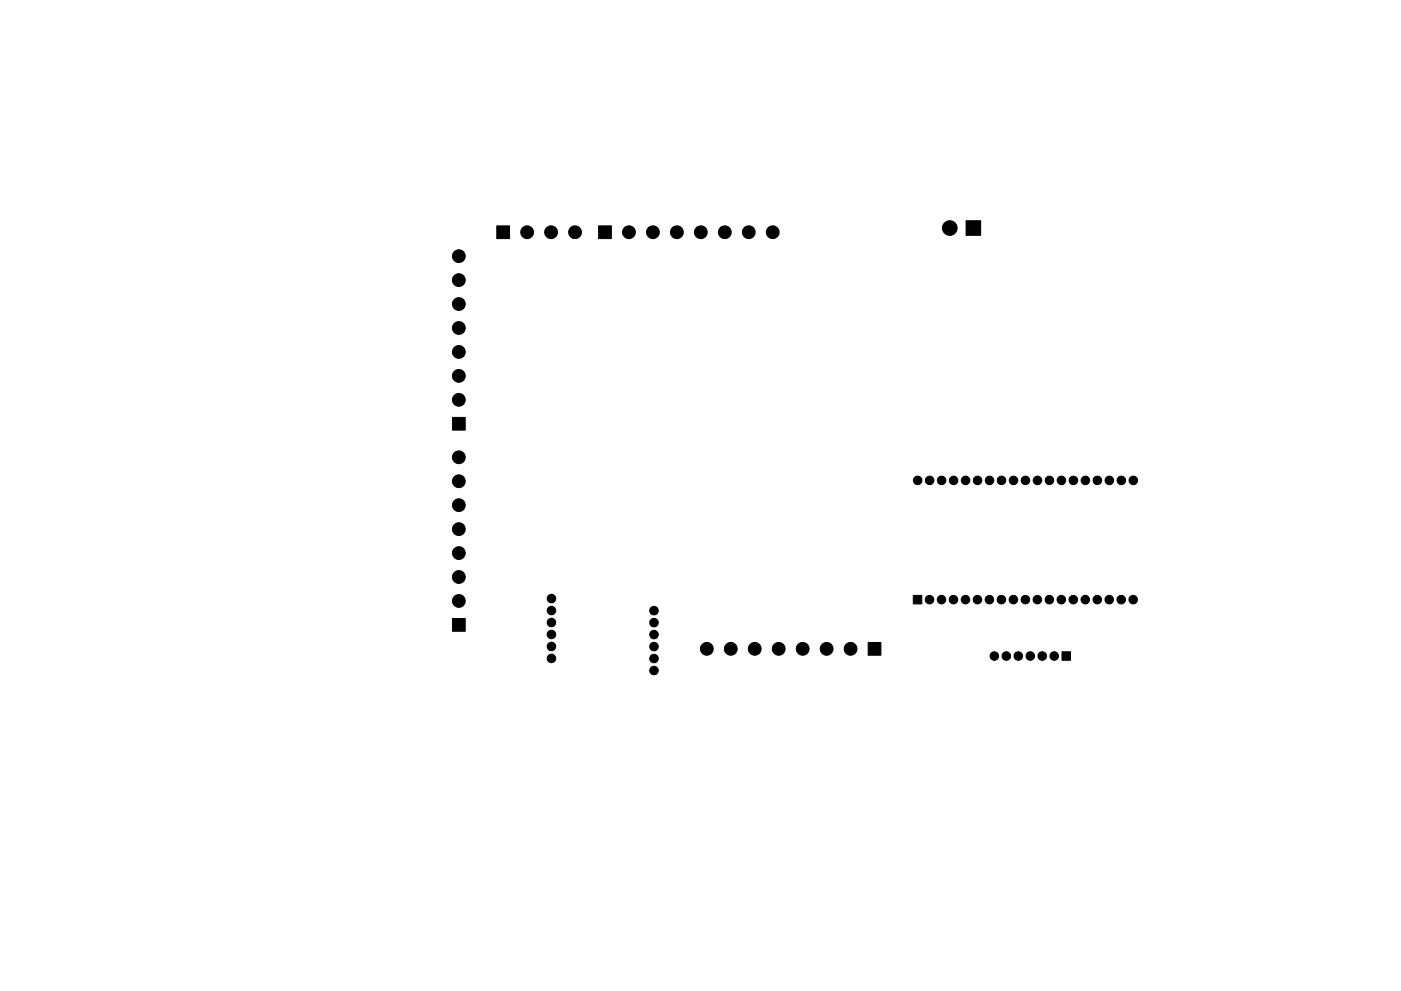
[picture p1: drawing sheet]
<svg xmlns="http://www.w3.org/2000/svg" width="297mm" height="210mm" viewBox="0 0 297 210" stroke-linecap="round" stroke-linejoin="round" font-family="sans-serif">
<g fill="#000" stroke="#000" stroke-width=".21">
<path d="M105.3 47.9h2.7v2.7h-2.7zM126.9 47.9h2.7v2.7h-2.7zM204.8 46.8h3.1v3.1h-3.1zM95.9 88.6h2.7v2.7h-2.7zM95.9 131.2h2.7v2.7h-2.7zM184.1 136.3h2.7v2.7h-2.7zM193.6 126.3h1.8v1.8h-1.8zM225.2 138.3h1.8v1.8h-1.8z"/>
<circle cx="97.3" cy="54.4" r="1.36"/>
<circle cx="97.3" cy="59.4" r="1.36"/>
<circle cx="111.8" cy="49.3" r="1.36"/>
<circle cx="116.8" cy="49.3" r="1.36"/>
<circle cx="121.9" cy="49.3" r="1.36"/>
<circle cx="133.3" cy="49.3" r="1.36"/>
<circle cx="138.4" cy="49.3" r="1.36"/>
<circle cx="143.5" cy="49.3" r="1.36"/>
<circle cx="148.6" cy="49.3" r="1.36"/>
<circle cx="153.7" cy="49.3" r="1.36"/>
<circle cx="158.7" cy="49.3" r="1.36"/>
<circle cx="163.8" cy="49.3" r="1.36"/>
<circle cx="201.4" cy="48.4" r="1.56"/>
<circle cx="97.3" cy="79.8" r="1.36"/>
<circle cx="97.3" cy="74.7" r="1.36"/>
<circle cx="97.3" cy="69.6" r="1.36"/>
<circle cx="97.3" cy="64.5" r="1.36"/>
<circle cx="97.3" cy="84.8" r="1.36"/>
<circle cx="97.3" cy="97" r="1.36"/>
<circle cx="97.3" cy="102.1" r="1.36"/>
<circle cx="97.3" cy="117.3" r="1.36"/>
<circle cx="97.3" cy="112.3" r="1.36"/>
<circle cx="97.3" cy="107.2" r="1.36"/>
<circle cx="194.6" cy="101.9" r=".9"/>
<circle cx="197.1" cy="101.9" r=".9"/>
<circle cx="199.6" cy="101.9" r=".9"/>
<circle cx="202.2" cy="101.9" r=".9"/>
<circle cx="204.7" cy="101.9" r=".9"/>
<circle cx="207.3" cy="101.9" r=".9"/>
<circle cx="209.8" cy="101.9" r=".9"/>
<circle cx="212.3" cy="101.9" r=".9"/>
<circle cx="214.9" cy="101.9" r=".9"/>
<circle cx="217.4" cy="101.9" r=".9"/>
<circle cx="220" cy="101.9" r=".9"/>
<circle cx="222.5" cy="101.9" r=".9"/>
<circle cx="225" cy="101.9" r=".9"/>
<circle cx="227.6" cy="101.9" r=".9"/>
<circle cx="230.1" cy="101.9" r=".9"/>
<circle cx="232.7" cy="101.9" r=".9"/>
<circle cx="235.2" cy="101.9" r=".9"/>
<circle cx="237.7" cy="101.9" r=".9"/>
<circle cx="240.3" cy="101.9" r=".9"/>
<circle cx="97.3" cy="127.5" r="1.36"/>
<circle cx="97.3" cy="122.4" r="1.36"/>
<circle cx="116.9" cy="127" r=".9"/>
<circle cx="116.9" cy="134.6" r=".9"/>
<circle cx="116.9" cy="129.5" r=".9"/>
<circle cx="116.9" cy="132.1" r=".9"/>
<circle cx="116.9" cy="139.7" r=".9"/>
<circle cx="116.9" cy="137.2" r=".9"/>
<circle cx="138.7" cy="129.6" r=".9"/>
<circle cx="138.7" cy="132.1" r=".9"/>
<circle cx="138.7" cy="137.2" r=".9"/>
<circle cx="138.7" cy="139.7" r=".9"/>
<circle cx="138.7" cy="134.6" r=".9"/>
<circle cx="149.9" cy="137.7" r="1.36"/>
<circle cx="154.9" cy="137.7" r="1.36"/>
<circle cx="160" cy="137.7" r="1.36"/>
<circle cx="165.1" cy="137.7" r="1.36"/>
<circle cx="170.2" cy="137.7" r="1.36"/>
<circle cx="175.3" cy="137.7" r="1.36"/>
<circle cx="180.3" cy="137.7" r="1.36"/>
<circle cx="197.1" cy="127.2" r=".9"/>
<circle cx="199.6" cy="127.2" r=".9"/>
<circle cx="202.2" cy="127.2" r=".9"/>
<circle cx="204.7" cy="127.2" r=".9"/>
<circle cx="207.2" cy="127.2" r=".9"/>
<circle cx="209.8" cy="127.2" r=".9"/>
<circle cx="210.8" cy="139.2" r=".9"/>
<circle cx="212.3" cy="127.2" r=".9"/>
<circle cx="213.4" cy="139.2" r=".9"/>
<circle cx="214.9" cy="127.2" r=".9"/>
<circle cx="215.9" cy="139.2" r=".9"/>
<circle cx="217.4" cy="127.2" r=".9"/>
<circle cx="218.4" cy="139.2" r=".9"/>
<circle cx="219.9" cy="127.2" r=".9"/>
<circle cx="221" cy="139.2" r=".9"/>
<circle cx="222.5" cy="127.2" r=".9"/>
<circle cx="223.5" cy="139.2" r=".9"/>
<circle cx="225" cy="127.2" r=".9"/>
<circle cx="227.6" cy="127.2" r=".9"/>
<circle cx="230.1" cy="127.2" r=".9"/>
<circle cx="232.6" cy="127.2" r=".9"/>
<circle cx="235.2" cy="127.2" r=".9"/>
<circle cx="237.7" cy="127.2" r=".9"/>
<circle cx="240.3" cy="127.2" r=".9"/>
<circle cx="138.7" cy="142.3" r=".9"/>
</g>
</svg>
